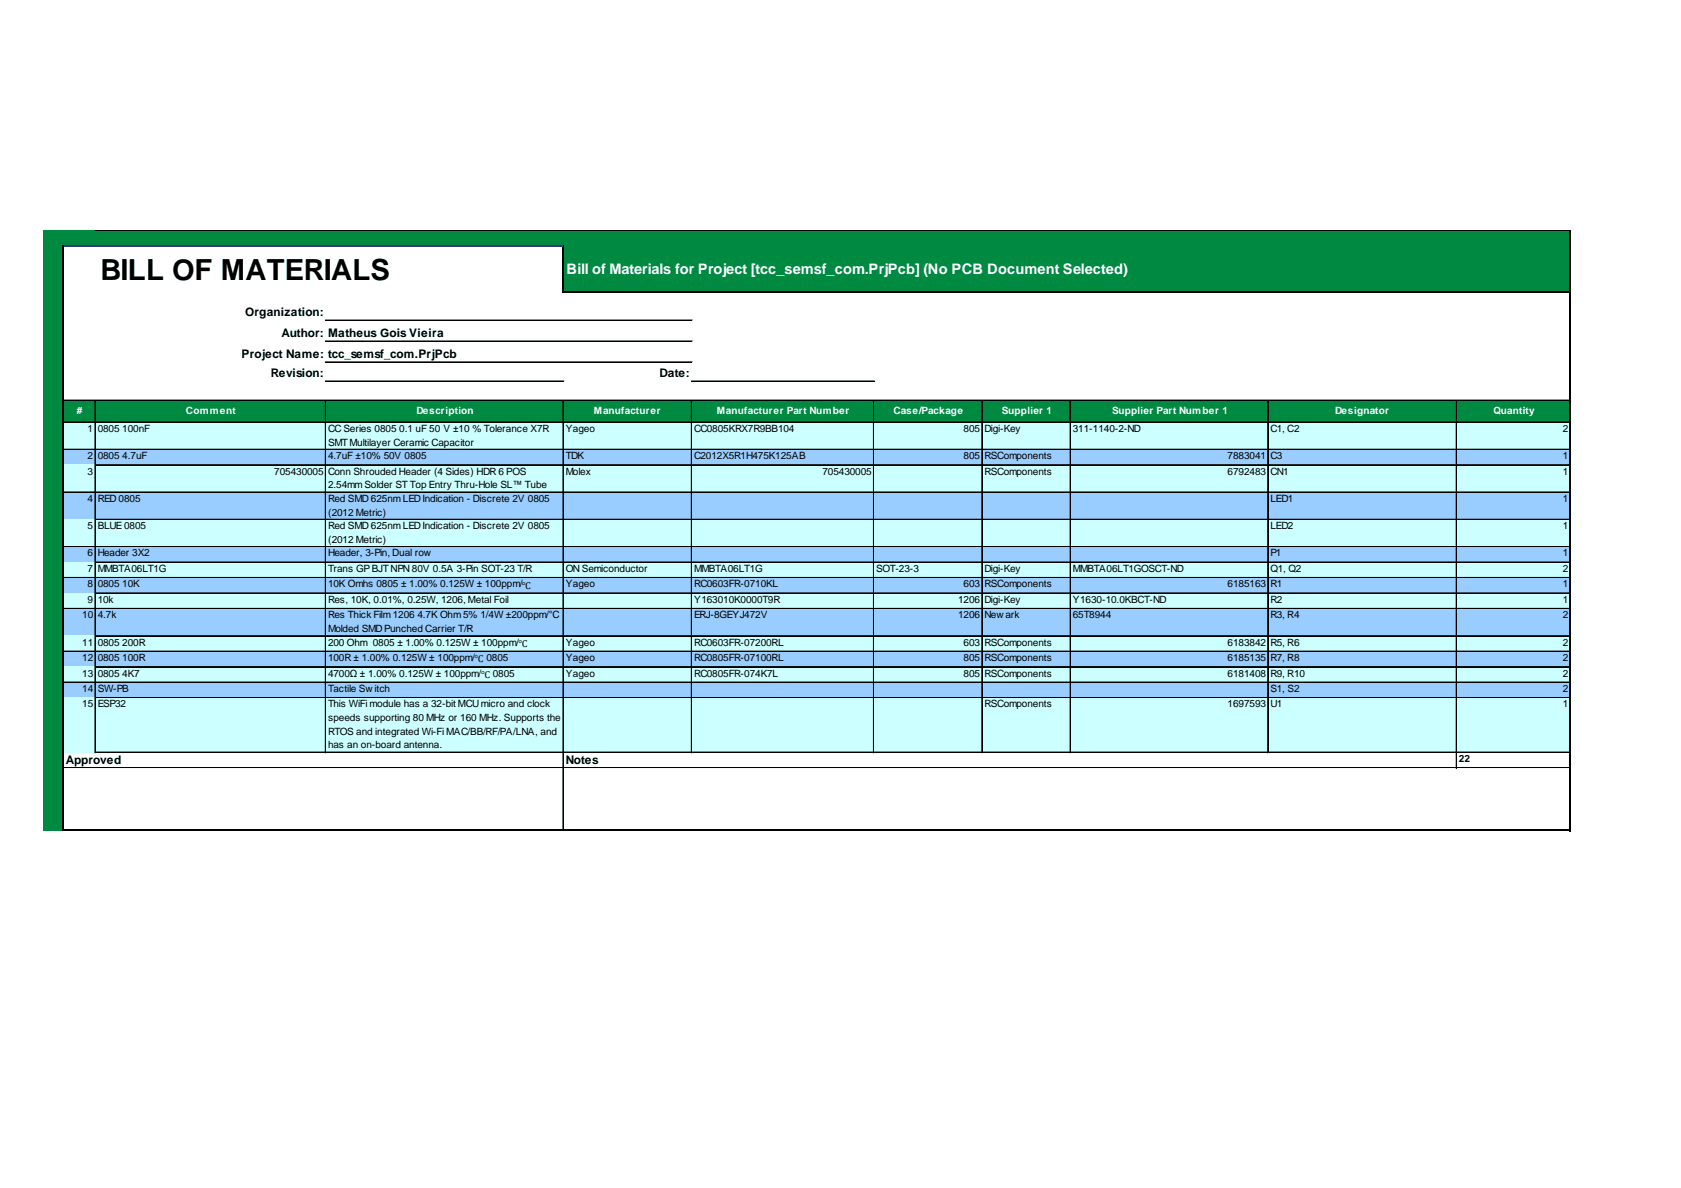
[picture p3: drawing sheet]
<svg xmlns="http://www.w3.org/2000/svg" width="297mm" height="210mm" viewBox="0 0 297 210" stroke-linecap="round" stroke-linejoin="round" font-family="sans-serif">
<defs><g id="words">
<text font-size="5.1" x="17.7" y="49.5">BILL OF MATERIALS</text>
<text font-size="2.6" fill="#fff" x="100.1" y="48.4">Bill of Materials for Project [tcc_semsf_com.PrjPcb] (No PCB Document Selected)</text>
<g font-size="2.1">
<text x="43.3" y="55.9">Organization:</text>
<text x="49.8" y="59.6">Author: Matheus Gois Vieira</text>
<text x="42.7" y="63.3">Project Name: tcc_semsf_com.PrjPcb</text>
<text x="47.8" y="66.6">Revision:</text>
<text x="116.5" y="66.6">Date:</text>
<text x="11.6" y="134.9">Approved</text>
<text x="100" y="134.9">Notes</text>
</g>
<g font-size="1.8" fill="#fff">
<text x="13.6" y="73.1">#</text>
<text x="32.9" y="73.1">Comment</text>
<text x="73.6" y="73.1">Description</text>
<text x="104.9" y="73.1">Manufacturer</text>
<text x="126.7" y="73.1">Manufacturer Part Number</text>
<text x="157.9" y="73.1">Case/Package</text>
<text x="177" y="73.1">Supplier 1</text>
<text x="196.5" y="73.1">Supplier Part Number 1</text>
<text x="235.9" y="73.1">Designator</text>
<text x="263.9" y="73.1">Quantity</text>
</g>
<g font-size="1.8">
<text x="15.5" y="76.3">1</text>
<text x="17.3" y="76.3">0805</text>
<text x="21.6" y="76.3">100nF</text>
<text x="58" y="76.3">CC Series 0805</text>
<text x="70.5" y="76.3">0.1 uF 50 V ±10 % Tolerance X7R</text>
<text x="100" y="76.3">Yageo</text>
<text x="122.6" y="76.3">CC0805KRX7R9BB104</text>
<text x="170.3" y="76.3">805</text>
<text x="174" y="76.3">Digi-Key</text>
<text x="189.6" y="76.3">311-1140-2-ND</text>
<text x="224.5" y="76.3">C1, C2</text>
<text x="276.1" y="76.3">2</text>
<text x="15.5" y="81.1">2</text>
<text x="15.5" y="83.9">3</text>
<text x="17.3" y="81.1">0805</text>
<text x="21.6" y="81.1">4.7uF</text>
<text x="48.5" y="83.9">705430005</text>
<text x="58" y="78.7">SMTMultilayer Ceramic Capacitor</text>
<text x="58" y="81.1">4.7uF ±10% 50V 0805</text>
<text x="58" y="83.9">Conn Shrouded Header (4 Sides) HDR 6 POS</text>
<text x="100" y="81.1">TDK</text>
<text x="100" y="83.9">Molex</text>
<text x="122.6" y="81.1">C2012X5R1H475K125AB</text>
<text x="145.3" y="83.9">705430005</text>
<text x="170.3" y="81.1">805</text>
<text x="174" y="81.1">RSComponents</text>
<text x="174" y="83.9">RSComponents</text>
<text x="216.9" y="81.1">7883041</text>
<text x="216.9" y="83.9">6792483</text>
<text x="224.5" y="81.1">C3</text>
<text x="224.5" y="83.9">CN1</text>
<text x="276.1" y="81.1">1</text>
<text x="276.1" y="83.9">1</text>
<text x="15.5" y="88.7">4</text>
<text x="17.3" y="88.7">RED 0805</text>
<text x="58" y="86.3">2.54mmSolder ST Top Entry Thru-Hole SL™ Tube</text>
<text x="58" y="88.7">Red SMD 625nmLEDIndication - Discrete 2V 0805</text>
<text x="224.5" y="88.7">LED1</text>
<text x="276.1" y="88.7">1</text>
<text x="15.5" y="93.5">5</text>
<text x="17.3" y="93.5">BLUE0805</text>
<text x="58" y="91.1">(2012 Metric)</text>
<text x="58" y="93.5">Red SMD 625nmLEDIndication - Discrete 2V 0805</text>
<text x="58" y="95.9">(2012 Metric)</text>
<text x="224.5" y="93.5">LED2</text>
<text x="276.1" y="93.5">1</text>
<text x="15.5" y="98.3">6</text>
<text x="15.5" y="101.1">7</text>
<text x="17.3" y="98.3">Header 3X2</text>
<text x="17.3" y="101.1">MMBTA06LT1G</text>
<text x="58" y="98.3">Header, 3-Pin, Dual row</text>
<text x="58" y="101.1">Trans GPBJTNPN 80V 0.5A 3-Pin SOT-23 T/R</text>
<text x="100" y="101.1">ON Semiconductor</text>
<text x="122.6" y="101.1">MMBTA06LT1G</text>
<text x="154.8" y="101.1">SOT-23-3</text>
<text x="174" y="101.1">Digi-Key</text>
<text x="189.6" y="101.1">MMBTA06LT1GOSCT-ND</text>
<text x="224.5" y="98.3">P1</text>
<text x="224.5" y="101.1">Q1, Q2</text>
<text x="276.1" y="98.3">1</text>
<text x="276.1" y="101.1">2</text>
<text x="15.5" y="103.8">8</text>
<text x="15.5" y="106.5">9</text>
<text x="17.3" y="103.8">0805</text>
<text x="17.3" y="106.5">10k</text>
<text x="21.6" y="103.8">10K</text>
<text x="58" y="103.8">10K Omhs 0805 ± 1.00% 0.125W ± 100ppm/℃</text>
<text x="58" y="106.5">Res, 10K, 0.01%, 0.25W, 1206, Metal Foil</text>
<text x="100" y="103.8">Yageo</text>
<text x="122.6" y="103.8">RC0603FR-0710KL</text>
<text x="122.6" y="106.5">Y163010K0000T9R</text>
<text x="169.3" y="106.5">1206</text>
<text x="170.3" y="103.8">603</text>
<text x="174" y="103.8">RSComponents</text>
<text x="174" y="106.5">Digi-Key</text>
<text x="189.6" y="106.5">Y1630-10.0KBCT-ND</text>
<text x="216.9" y="103.8">6185163</text>
<text x="224.5" y="103.8">R1</text>
<text x="224.5" y="106.5">R2</text>
<text x="276.1" y="103.8">1</text>
<text x="276.1" y="106.5">1</text>
<text x="14.5" y="109.2">10</text>
<text x="17.3" y="109.2">4.7k</text>
<text x="58" y="109.2">Res Thick Film1206</text>
<text x="58" y="111.7">Molded SMDPunched Carrier T/R</text>
<text x="73.8" y="109.2">4.7K Ohm5% 1/4W ±200ppm/°C</text>
<text x="122.6" y="109.2">ERJ-8GEYJ472V</text>
<text x="169.3" y="109.2">1206</text>
<text x="174" y="109.2">New ark</text>
<text x="189.6" y="109.2">65T8944</text>
<text x="224.5" y="109.2">R3, R4</text>
<text x="276.1" y="109.2">2</text>
<text x="14.5" y="114.1">11</text>
<text x="14.5" y="116.8">12</text>
<text x="14.5" y="119.5">13</text>
<text x="17.3" y="114.1">0805</text>
<text x="17.3" y="116.8">0805</text>
<text x="17.3" y="119.5">0805</text>
<text x="21.6" y="114.1">200R</text>
<text x="21.6" y="116.8">100R</text>
<text x="21.6" y="119.5">4K7</text>
<text x="58" y="114.1">200 Ohm 0805 ± 1.00% 0.125W ± 100ppm/℃</text>
<text x="58" y="116.8">100R ± 1.00% 0.125W ± 100ppm/℃ 0805</text>
<text x="58" y="119.5">4700Ω ± 1.00% 0.125W ± 100ppm/℃ 0805</text>
<text x="100" y="114.1">Yageo</text>
<text x="100" y="116.8">Yageo</text>
<text x="100" y="119.5">Yageo</text>
<text x="122.6" y="114.1">RC0603FR-07200RL</text>
<text x="122.6" y="116.8">RC0805FR-07100RL</text>
<text x="122.6" y="119.5">RC0805FR-074K7L</text>
<text x="170.3" y="114.1">603</text>
<text x="170.3" y="116.8">805</text>
<text x="170.3" y="119.5">805</text>
<text x="174" y="114.1">RSComponents</text>
<text x="174" y="116.8">RSComponents</text>
<text x="174" y="119.5">RSComponents</text>
<text x="216.9" y="114.1">6183842</text>
<text x="216.9" y="116.8">6185135</text>
<text x="216.9" y="119.5">6181408</text>
<text x="224.5" y="114.1">R5, R6</text>
<text x="224.5" y="116.8">R7, R8</text>
<text x="224.5" y="119.5">R9, R10</text>
<text x="276.1" y="114.1">2</text>
<text x="276.1" y="116.8">2</text>
<text x="276.1" y="119.5">2</text>
<text x="14.5" y="122.3">14</text>
<text x="14.5" y="125">15</text>
<text x="17.3" y="122.3">SW-PB</text>
<text x="17.3" y="125">ESP32</text>
<text x="58" y="122.3">Tactile Sw itch</text>
<text x="58" y="125">This WiFi module has a 32-bit MCUmicro and clock</text>
<text x="174" y="125">RSComponents</text>
<text x="216.9" y="125">1697593</text>
<text x="224.5" y="122.3">S1, S2</text>
<text x="224.5" y="125">U1</text>
<text x="276.1" y="122.3">2</text>
<text x="276.1" y="125">1</text>
<text x="58" y="127.4">speeds supporting 80 MHz or 160 MHz. Supports the</text>
<text x="58" y="129.8">RTOS and integrated Wi-Fi MAC/BB/RF/PA/LNA, and</text>
<text x="58" y="132.2">has an on-board antenna.</text>
<text x="257.8" y="134.6">22</text>
</g>
</g></defs>
<g fill="#008940">
<path d="M7.7 40.7h269.9v3h-269.9z"/>
<path d="M7.7 43.5h3.6v8.2h-3.6z"/>
</g>
<path d="M11.1 43.5h88.5v8.2h-88.5z" fill="#fff"/>
<g fill="#008940">
<path d="M99.5 43.5h178.1v8.2h-178.1z"/>
<path d="M7.7 51.6h3.6v12.5h-3.6z"/>
</g>
<g fill="#fff">
<path d="M11.1 51.6h111.2v12.5h-111.2z"/>
<path d="M154.3 51.6h123.3v12.5h-123.3z"/>
</g>
<path d="M7.7 63.9h3.6v7h-3.6z" fill="#008940"/>
<path d="M11.1 63.9h266.5v7h-266.5z" fill="#fff"/>
<g fill="#008940">
<path d="M7.7 70.7h269.9v4h-269.9z"/>
<path d="M7.7 74.5h3.6v5h-3.6z"/>
</g>
<path d="M11.1 74.5h266.5v5h-266.5z" fill="#cff"/>
<path d="M7.7 79.4h3.6v2.9h-3.6z" fill="#008940"/>
<path d="M11.1 79.4h266.5v2.9h-266.5z" fill="#9cf"/>
<path d="M7.7 82.1h3.6v5h-3.6z" fill="#008940"/>
<path d="M11.1 82.1h266.5v5h-266.5z" fill="#cff"/>
<path d="M7.7 86.9h3.6v5h-3.6z" fill="#008940"/>
<path d="M11.1 86.9h266.5v5h-266.5z" fill="#9cf"/>
<path d="M7.7 91.7h3.6v5h-3.6z" fill="#008940"/>
<path d="M11.1 91.7h266.5v5h-266.5z" fill="#cff"/>
<path d="M7.7 96.6h3.6v2.9h-3.6z" fill="#008940"/>
<path d="M11.1 96.6h266.5v2.9h-266.5z" fill="#9cf"/>
<path d="M7.7 99.3h3.6v2.9h-3.6z" fill="#008940"/>
<path d="M11.1 99.3h266.5v2.9h-266.5z" fill="#cff"/>
<path d="M7.7 102h3.6v2.9h-3.6z" fill="#008940"/>
<path d="M11.1 102h266.5v2.9h-266.5z" fill="#9cf"/>
<path d="M7.7 104.8h3.6v2.8h-3.6z" fill="#008940"/>
<path d="M11.1 104.8h266.5v2.8h-266.5z" fill="#cff"/>
<path d="M7.7 107.5h3.6v5h-3.6z" fill="#008940"/>
<path d="M11.1 107.5h266.5v5h-266.5z" fill="#9cf"/>
<path d="M7.7 112.3h3.6v2.9h-3.6z" fill="#008940"/>
<path d="M11.1 112.3h266.5v2.9h-266.5z" fill="#cff"/>
<path d="M7.7 115h3.6v2.9h-3.6z" fill="#008940"/>
<path d="M11.1 115h266.5v2.9h-266.5z" fill="#9cf"/>
<path d="M7.7 117.8h3.6v2.9h-3.6z" fill="#008940"/>
<path d="M11.1 117.8h266.5v2.9h-266.5z" fill="#cff"/>
<path d="M7.7 120.5h3.6v2.9h-3.6z" fill="#008940"/>
<path d="M11.1 120.5h266.5v2.9h-266.5z" fill="#9cf"/>
<path d="M7.7 123.2h3.6v9.8h-3.6z" fill="#008940"/>
<path d="M11.1 123.2h266.5v9.8h-266.5z" fill="#cff"/>
<path d="M7.7 132.9h3.6v2.9h-3.6z" fill="#008940"/>
<path d="M257.3 132.9h20.3v2.9h-20.3z" fill="#fff"/>
<path d="M7.7 135.6h3.6v11.3h-3.6z" fill="#008940"/>
<g fill="none" stroke="#000" stroke-width=".18">
<path d="M16.8 40.6h260.5M16.8 40.7h260.5M57.5 56.5h64.8M57.5 56.6h64.8M11.3 79.4h5.5M11.3 70.7h266M11.3 70.8h266M11.3 74.5h266M11.3 74.6h266M16.8 70.9v62.1M16.9 70.9v62.1M16.9 79.4h40.6"/>
<path d="M57.5 67.3h42.1M57.5 67.4h42.1M57.5 70.9v62.1M57.5 60.2h64.8M57.5 60.3h64.8M57.5 63.9h64.8M57.5 64h64.8M57.6 70.9v62.1M57.6 79.4h41.9M99.5 70.9v75.6M99.6 70.9v75.6M99.6 79.4h22.6"/>
<path d="M122.2 67.3h32.3M122.2 67.4h32.3M122.2 70.9v62.1M122.3 79.4h32M154.3 70.9v62.1M154.4 70.9v62.1M154.5 79.4h19M173.5 70.9v62.1M173.6 70.9v62.1M173.6 79.4h15.5M189.1 70.9v62.1M189.2 70.9v62.1"/>
<path d="M189.3 79.4h34.7M224 70.9v62.1M224.1 70.9v62.1M224.2 79.4h33.1M257.3 70.9v64.9M257.4 70.9v64.9M257.5 79.4h19.8M11.3 86.9h5.5M11.3 87h5.5M11.3 96.6h5.5M16.9 82.1h40.6M16.9 82.2h40.6"/>
<path d="M16.9 86.9h40.6M16.9 87h40.6M16.9 91.7h40.6M16.9 91.8h40.6M16.9 96.6h40.6M16.9 99.3h40.6M16.9 99.4h40.6M57.6 82.1h41.9M57.6 82.2h41.9M57.6 86.9h41.9M57.6 87h41.9M57.6 91.7h41.9"/>
<path d="M57.6 91.8h41.9M57.6 96.6h41.9M57.6 99.3h41.9M57.6 99.4h41.9M99.6 82.1h22.6M99.6 82.2h22.6M99.6 86.9h22.6M99.6 87h22.6M99.6 91.7h22.6M99.6 91.8h22.6M99.6 96.6h22.6M99.6 99.3h22.6"/>
<path d="M99.6 99.4h22.6M122.3 82.1h32M122.3 82.2h32M122.3 86.9h32M122.3 87h32M122.3 91.7h32M122.3 91.8h32M122.3 96.6h32M122.3 99.3h32M122.3 99.4h32M154.5 82.1h19M154.5 82.2h19"/>
<path d="M154.5 86.9h19M154.5 87h19M154.5 91.7h19M154.5 91.8h19M154.5 96.6h19M154.5 99.3h19M154.5 99.4h19M173.6 82.1h15.5M173.6 82.2h15.5M173.6 86.9h15.5M173.6 87h15.5M173.6 91.7h15.5"/>
<path d="M173.6 91.8h15.5M173.6 96.6h15.5M173.6 99.3h15.5M173.6 99.4h15.5M189.3 82.1h34.7M189.3 82.2h34.7M189.3 86.9h34.7M189.3 87h34.7M189.3 91.7h34.7M189.3 91.8h34.7M189.3 96.6h34.7M189.3 99.3h34.7"/>
<path d="M189.3 99.4h34.7M224.2 82.1h33.1M224.2 82.2h33.1M224.2 86.9h33.1M224.2 87h33.1M224.2 91.7h33.1M224.2 91.8h33.1M224.2 96.6h33.1M224.2 99.3h33.1M224.2 99.4h33.1M257.5 82.1h19.8M257.5 82.2h19.8"/>
<path d="M257.5 86.9h19.8M257.5 87h19.8M257.5 91.7h19.8M257.5 91.8h19.8M257.5 96.6h19.8M257.5 99.3h19.8M257.5 99.4h19.8M11.3 102h5.5M11.3 102.1h5.5M11.3 107.5h5.5M11.3 107.6h5.5M11.3 115h5.5"/>
<path d="M11.3 115.1h5.5M16.9 102h40.6M16.9 102.1h40.6M16.9 104.8h40.6M16.9 107.5h40.6M16.9 107.6h40.6M16.9 112.3h40.6M16.9 112.4h40.6M16.9 115h40.6M16.9 115.1h40.6M16.9 117.8h40.6M16.9 117.9h40.6"/>
<path d="M57.6 102h41.9M57.6 102.1h41.9M57.6 104.8h41.9M57.6 107.5h41.9M57.6 107.6h41.9M57.6 112.3h41.9M57.6 112.4h41.9M57.6 115h41.9M57.6 115.1h41.9M57.6 117.8h41.9M57.6 117.9h41.9M99.6 102h22.6"/>
<path d="M99.6 102.1h22.6M99.6 104.8h22.6M99.6 107.5h22.6M99.6 107.6h22.6M99.6 112.3h22.6M99.6 112.4h22.6M99.6 115h22.6M99.6 115.1h22.6M99.6 117.8h22.6M99.6 117.9h22.6M122.3 102h32M122.3 102.1h32"/>
<path d="M122.3 104.8h32M122.3 107.5h32M122.3 107.6h32M122.3 112.3h32M122.3 112.4h32M122.3 115h32M122.3 115.1h32M122.3 117.8h32M122.3 117.9h32M154.5 102h19M154.5 102.1h19M154.5 104.8h19"/>
<path d="M154.5 107.5h19M154.5 107.6h19M154.5 112.3h19M154.5 112.4h19M154.5 115h19M154.5 115.1h19M154.5 117.8h19M154.5 117.9h19M173.6 102h15.5M173.6 102.1h15.5M173.6 104.8h15.5M173.6 107.5h15.5"/>
<path d="M173.6 107.6h15.5M173.6 112.3h15.5M173.6 112.4h15.5M173.6 115h15.5M173.6 115.1h15.5M173.6 117.8h15.5M173.6 117.9h15.5M189.3 102h34.7M189.3 102.1h34.7M189.3 104.8h34.7M189.3 107.5h34.7M189.3 107.6h34.7"/>
<path d="M189.3 112.3h34.7M189.3 112.4h34.7M189.3 115h34.7M189.3 115.1h34.7M189.3 117.8h34.7M189.3 117.9h34.7M224.2 102h33.1M224.2 102.1h33.1M224.2 104.8h33.1M224.2 107.5h33.1M224.2 107.6h33.1M224.2 112.3h33.1"/>
<path d="M224.2 112.4h33.1M224.2 115h33.1M224.2 115.1h33.1M224.2 117.8h33.1M224.2 117.9h33.1M257.5 102h19.8M257.5 102.1h19.8M257.5 104.8h19.8M257.5 107.5h19.8M257.5 107.6h19.8M257.5 112.3h19.8M257.5 112.4h19.8"/>
<path d="M257.5 115h19.8M257.5 115.1h19.8M257.5 117.8h19.8M257.5 117.9h19.8M11.3 120.5h5.5M11.3 120.6h5.5M11.3 135.6h266M11.3 135.7h266M16.9 120.5h40.6M16.9 120.6h40.6M16.9 123.2h40.6M16.9 123.3h40.6"/>
<path d="M16.9 132.9h40.6M16.9 133h40.6M57.6 120.5h41.9M57.6 120.6h41.9M57.6 123.2h41.9M57.6 123.3h41.9M57.6 132.9h64.6M57.6 133h64.6M99.6 120.5h22.6M99.6 120.6h22.6M99.6 123.2h22.6M99.6 123.3h22.6"/>
<path d="M122.3 120.5h32M122.3 120.6h32M122.3 123.2h32M122.3 123.3h32M122.3 132.9h32M122.3 133h32M154.5 120.5h19M154.5 120.6h19M154.5 123.2h19M154.5 123.3h19M154.5 132.9h19M154.5 133h19"/>
<path d="M173.6 120.5h15.5M173.6 120.6h15.5M173.6 123.2h15.5M173.6 123.3h15.5M173.6 132.9h15.5M173.6 133h15.5M189.3 120.5h34.7M189.3 120.6h34.7M189.3 123.2h34.7M189.3 123.3h34.7M189.3 132.9h34.7M189.3 133h34.7"/>
<path d="M224.2 120.5h33.1M224.2 120.6h33.1M224.2 123.2h33.1M224.2 123.3h33.1M224.2 132.9h33.1M224.2 133h33.1M257.5 120.5h19.8M257.5 120.6h19.8M257.5 123.2h19.8M257.5 123.3h19.8M257.5 132.9h19.8M257.5 133h19.8"/>
</g>
<path d="M11.1 43.4v103.5M99.5 43.4v8.3M99.6 51.6h178M277.4 40.6v106.3M11.3 146.7h266.3" fill="none" stroke="#000" stroke-width=".32"/>
<path d="M11.3 43.5h88" fill="none" stroke="#339" stroke-width=".32"/>
<use href="#words"/>
</svg>
